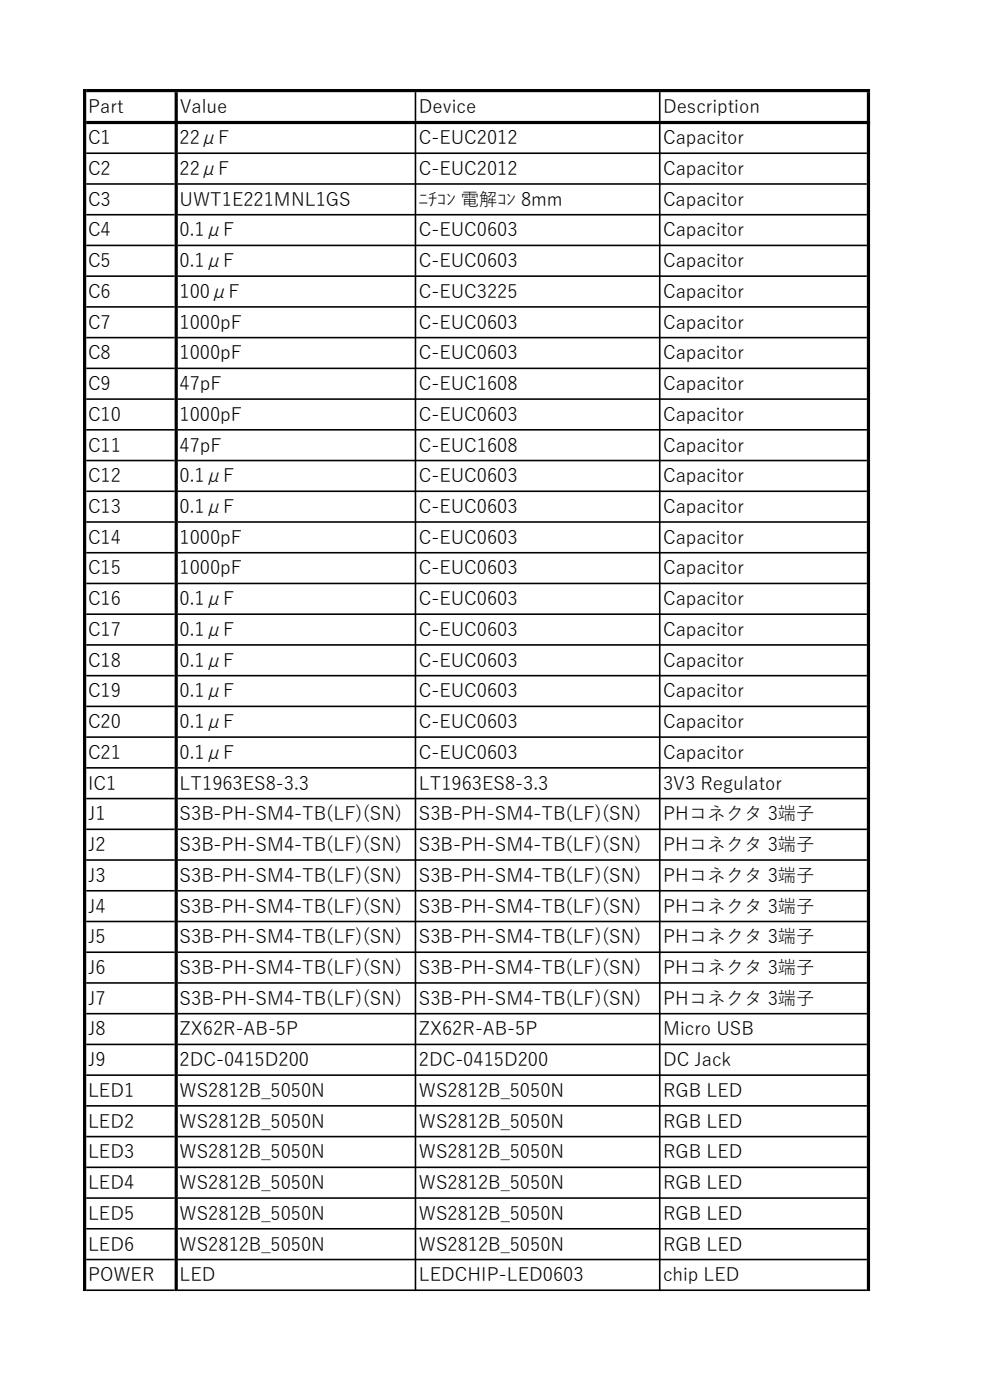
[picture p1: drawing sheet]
<svg xmlns="http://www.w3.org/2000/svg" width="210mm" height="297mm" viewBox="0 0 210 297" stroke-linecap="round" stroke-linejoin="round" font-family="sans-serif">
<defs><g id="words">
<g font-size="3.9">
<text x="18.7" y="24">Part</text>
<text x="38.1" y="24">Value</text>
<text x="88.9" y="24">Device</text>
<text x="140.7" y="24">Description</text>
<text x="18.7" y="30.6">C1</text>
<text x="38.1" y="30.6">22μF</text>
<text x="88.8" y="30.6">C-EUC2012</text>
<text x="140.7" y="30.6">Capacitor</text>
<text x="18.7" y="37.1">C2</text>
<text x="38.1" y="37.1">22μF</text>
<text x="88.8" y="37.1">C-EUC2012</text>
<text x="140.7" y="37.1">Capacitor</text>
<text x="18.7" y="43.6">C3</text>
<text x="38.1" y="43.6">UWT1E221MNL1GS</text>
<text x="88.9" y="43.6">ﾆﾁｺﾝ 電解ｺﾝ 8mm</text>
<text x="140.7" y="43.6">Capacitor</text>
<text x="18.7" y="50.2">C4</text>
<text x="38.1" y="50.2">0.1μF</text>
<text x="88.9" y="50.2">C-EUC0603</text>
<text x="140.7" y="50.2">Capacitor</text>
<text x="18.7" y="56.7">C5</text>
<text x="38.1" y="56.7">0.1μF</text>
<text x="88.9" y="56.7">C-EUC0603</text>
<text x="140.7" y="56.7">Capacitor</text>
<text x="18.7" y="63.2">C6</text>
<text x="38.1" y="63.2">100μF</text>
<text x="88.8" y="63.2">C-EUC3225</text>
<text x="140.7" y="63.2">Capacitor</text>
<text x="18.7" y="69.7">C7</text>
<text x="38.1" y="69.7">1000pF</text>
<text x="88.9" y="69.7">C-EUC0603</text>
<text x="140.7" y="69.7">Capacitor</text>
<text x="18.7" y="76.2">C8</text>
<text x="38.1" y="76.2">1000pF</text>
<text x="88.9" y="76.2">C-EUC0603</text>
<text x="140.7" y="76.2">Capacitor</text>
<text x="18.7" y="82.8">C9</text>
<text x="38.1" y="82.8">47pF</text>
<text x="88.8" y="82.8">C-EUC1608</text>
<text x="140.7" y="82.8">Capacitor</text>
<text x="18.7" y="89.3">C10</text>
<text x="38.1" y="89.3">1000pF</text>
<text x="88.8" y="89.3">C-EUC0603</text>
<text x="140.7" y="89.3">Capacitor</text>
<text x="18.7" y="95.8">C11</text>
<text x="38.1" y="95.8">47pF</text>
<text x="88.9" y="95.8">C-EUC1608</text>
<text x="140.7" y="95.8">Capacitor</text>
<text x="18.7" y="102.3">C12</text>
<text x="38.1" y="102.3">0.1μF</text>
<text x="88.8" y="102.3">C-EUC0603</text>
<text x="140.7" y="102.3">Capacitor</text>
<text x="18.7" y="108.8">C13</text>
<text x="38.1" y="108.8">0.1μF</text>
<text x="88.8" y="108.8">C-EUC0603</text>
<text x="140.7" y="108.8">Capacitor</text>
<text x="18.7" y="115.4">C14</text>
<text x="38.1" y="115.4">1000pF</text>
<text x="88.8" y="115.4">C-EUC0603</text>
<text x="140.7" y="115.4">Capacitor</text>
<text x="18.7" y="121.9">C15</text>
<text x="38.1" y="121.9">1000pF</text>
<text x="88.8" y="121.9">C-EUC0603</text>
<text x="140.7" y="121.9">Capacitor</text>
<text x="18.7" y="128.4">C16</text>
<text x="38.1" y="128.4">0.1μF</text>
<text x="88.8" y="128.4">C-EUC0603</text>
<text x="140.7" y="128.4">Capacitor</text>
<text x="18.7" y="134.9">C17</text>
<text x="38.1" y="134.9">0.1μF</text>
<text x="88.8" y="134.9">C-EUC0603</text>
<text x="140.7" y="134.9">Capacitor</text>
<text x="18.7" y="141.4">C18</text>
<text x="38.1" y="141.4">0.1μF</text>
<text x="88.8" y="141.4">C-EUC0603</text>
<text x="140.7" y="141.4">Capacitor</text>
<text x="18.7" y="148">C19</text>
<text x="38.1" y="148">0.1μF</text>
<text x="88.8" y="148">C-EUC0603</text>
<text x="140.7" y="148">Capacitor</text>
<text x="18.7" y="154.5">C20</text>
<text x="38.1" y="154.5">0.1μF</text>
<text x="88.8" y="154.5">C-EUC0603</text>
<text x="140.7" y="154.5">Capacitor</text>
<text x="18.7" y="161">C21</text>
<text x="38.1" y="161">0.1μF</text>
<text x="88.8" y="161">C-EUC0603</text>
<text x="140.7" y="161">Capacitor</text>
<text x="18.7" y="167.5">IC1</text>
<text x="38.1" y="167.5">LT1963ES8-3.3</text>
<text x="88.8" y="167.5">LT1963ES8-3.3</text>
<text x="140.7" y="167.5">3V3 Regulator</text>
<text x="18.7" y="174">J1</text>
<text x="38.1" y="174">S3B-PH-SM4-TB(LF)(SN)</text>
<text x="88.9" y="174">S3B-PH-SM4-TB(LF)(SN)</text>
<text x="140.7" y="174">PHコネクタ 3端子</text>
<text x="18.7" y="180.6">J2</text>
<text x="38.1" y="180.6">S3B-PH-SM4-TB(LF)(SN)</text>
<text x="88.9" y="180.6">S3B-PH-SM4-TB(LF)(SN)</text>
<text x="140.7" y="180.6">PHコネクタ 3端子</text>
<text x="18.7" y="187.1">J3</text>
<text x="38.1" y="187.1">S3B-PH-SM4-TB(LF)(SN)</text>
<text x="88.9" y="187.1">S3B-PH-SM4-TB(LF)(SN)</text>
<text x="140.7" y="187.1">PHコネクタ 3端子</text>
<text x="18.7" y="193.6">J4</text>
<text x="38.1" y="193.6">S3B-PH-SM4-TB(LF)(SN)</text>
<text x="88.9" y="193.6">S3B-PH-SM4-TB(LF)(SN)</text>
<text x="140.7" y="193.6">PHコネクタ 3端子</text>
<text x="18.7" y="200.1">J5</text>
<text x="38.1" y="200.1">S3B-PH-SM4-TB(LF)(SN)</text>
<text x="88.9" y="200.1">S3B-PH-SM4-TB(LF)(SN)</text>
<text x="140.7" y="200.1">PHコネクタ 3端子</text>
<text x="18.7" y="206.6">J6</text>
<text x="38.1" y="206.6">S3B-PH-SM4-TB(LF)(SN)</text>
<text x="88.9" y="206.6">S3B-PH-SM4-TB(LF)(SN)</text>
<text x="140.7" y="206.6">PHコネクタ 3端子</text>
<text x="18.7" y="213.1">J7</text>
<text x="38.1" y="213.1">S3B-PH-SM4-TB(LF)(SN)</text>
<text x="88.9" y="213.1">S3B-PH-SM4-TB(LF)(SN)</text>
<text x="140.7" y="213.1">PHコネクタ 3端子</text>
<text x="18.7" y="219.7">J8</text>
<text x="38.1" y="219.7">ZX62R-AB-5P</text>
<text x="88.9" y="219.7">ZX62R-AB-5P</text>
<text x="140.7" y="219.7">Micro USB</text>
<text x="18.7" y="226.2">J9</text>
<text x="38.1" y="226.2">2DC-0415D200</text>
<text x="88.9" y="226.2">2DC-0415D200</text>
<text x="140.7" y="226.2">DC Jack</text>
<text x="18.7" y="232.7">LED1</text>
<text x="38.1" y="232.7">WS2812B_5050N</text>
<text x="88.9" y="232.7">WS2812B_5050N</text>
<text x="140.7" y="232.7">RGB LED</text>
<text x="18.7" y="239.2">LED2</text>
<text x="38.1" y="239.2">WS2812B_5050N</text>
<text x="88.9" y="239.2">WS2812B_5050N</text>
<text x="140.7" y="239.2">RGB LED</text>
<text x="18.7" y="245.7">LED3</text>
<text x="38.1" y="245.7">WS2812B_5050N</text>
<text x="88.9" y="245.7">WS2812B_5050N</text>
<text x="140.7" y="245.7">RGB LED</text>
<text x="18.7" y="252.3">LED4</text>
<text x="38.1" y="252.3">WS2812B_5050N</text>
<text x="88.9" y="252.3">WS2812B_5050N</text>
<text x="140.7" y="252.3">RGB LED</text>
<text x="18.7" y="258.8">LED5</text>
<text x="38.1" y="258.8">WS2812B_5050N</text>
<text x="88.9" y="258.8">WS2812B_5050N</text>
<text x="140.7" y="258.8">RGB LED</text>
<text x="18.7" y="265.3">LED6</text>
<text x="38.1" y="265.3">WS2812B_5050N</text>
<text x="88.9" y="265.3">WS2812B_5050N</text>
<text x="140.7" y="265.3">RGB LED</text>
<text x="18.7" y="271.8">POWER</text>
<text x="38.1" y="271.8">LED</text>
<text x="88.9" y="271.8">LEDCHIP-LED0603</text>
<text x="140.7" y="271.8">chip LED</text>
</g>
</g></defs>
<g fill="#000">
<path d="M17.6 18.9h.7v255h-.7zM37 19.6h.7v254.3h-.7zM88 26.3h.3v247.6h-.3zM139.8 26.3h.3v247.6h-.3zM183.9 19.6h.7v254.3h-.7z" fill-rule="evenodd"/>
<path d="M18.3 18.9h166.3v.7h-166.3zM18.3 25.7h166.3v.6h-166.3zM37.7 32.3h146.2v.4h-146.2zM37.7 38.9h146.2v.3h-146.2zM37.7 45.4h146.2v.3h-146.2zM37.7 51.9h146.2v.3h-146.2zM37.7 58.4h146.2v.4h-146.2zM37.7 64.9h146.2v.4h-146.2zM37.7 71.5h146.2v.3h-146.2zM37.7 78h146.2v.3h-146.2zM37.7 84.5h146.2v.3h-146.2zM37.7 91h146.2v.4h-146.2zM37.7 97.5h146.2v.4h-146.2zM37.7 104.1h146.2v.3h-146.2zM37.7 110.6h146.2v.3h-146.2zM37.7 117.1h146.2v.3h-146.2zM37.7 123.6h146.2v.4h-146.2zM37.7 130.1h146.2v.4h-146.2zM37.7 136.7h146.2v.3h-146.2zM37.7 143.2h146.2v.3h-146.2zM37.7 149.7h146.2v.3h-146.2zM37.7 156.2h146.2v.3h-146.2zM37.7 162.7h146.2v.4h-146.2zM37.7 169.2h146.2v.4h-146.2zM37.7 175.8h146.2v.3h-146.2zM37.7 182.3h146.2v.3h-146.2zM37.7 188.8h146.2v.3h-146.2zM37.7 195.3h146.2v.4h-146.2zM37.7 201.8h146.2v.4h-146.2zM37.7 208.4h146.2v.3h-146.2zM37.7 214.9h146.2v.3h-146.2zM37.7 221.4h146.2v.3h-146.2zM37.7 227.9h146.2v.4h-146.2zM37.7 234.4h146.2v.4h-146.2zM37.7 241h146.2v.3h-146.2zM37.7 247.5h146.2v.3h-146.2zM37.7 254h146.2v.3h-146.2zM37.7 260.5h146.2v.4h-146.2zM37.7 267h146.2v.4h-146.2zM37.7 273.6h146.2v.3h-146.2z" fill-rule="evenodd"/>
<path d="M88 19.6h.3v6.1h-.3zM139.8 19.6h.3v6.1h-.3zM18.3 32.3h18.7v.4h-18.7zM18.3 38.9h18.7v.3h-18.7zM18.3 45.4h18.7v.3h-18.7zM18.3 51.9h18.7v.3h-18.7zM18.3 58.4h18.7v.4h-18.7zM18.3 64.9h18.7v.4h-18.7zM18.3 71.5h18.7v.3h-18.7zM18.3 78h18.7v.3h-18.7zM18.3 84.5h18.7v.3h-18.7zM18.3 91h18.7v.4h-18.7zM18.3 97.5h18.7v.4h-18.7zM18.3 104.1h18.7v.3h-18.7zM18.3 110.6h18.7v.3h-18.7zM18.3 117.1h18.7v.3h-18.7zM18.3 123.6h18.7v.4h-18.7zM18.3 130.1h18.7v.4h-18.7zM18.3 136.7h18.7v.3h-18.7zM18.3 143.2h18.7v.3h-18.7zM18.3 149.7h18.7v.3h-18.7zM18.3 156.2h18.7v.3h-18.7zM18.3 162.7h18.7v.4h-18.7zM18.3 169.2h18.7v.4h-18.7zM18.3 175.8h18.7v.3h-18.7zM18.3 182.3h18.7v.3h-18.7zM18.3 188.8h18.7v.3h-18.7zM18.3 195.3h18.7v.4h-18.7zM18.3 201.8h18.7v.4h-18.7zM18.3 208.4h18.7v.3h-18.7zM18.3 214.9h18.7v.3h-18.7zM18.3 221.4h18.7v.3h-18.7zM18.3 227.9h18.7v.4h-18.7zM18.3 234.4h18.7v.4h-18.7zM18.3 241h18.7v.3h-18.7zM18.3 247.5h18.7v.3h-18.7zM18.3 254h18.7v.3h-18.7zM18.3 260.5h18.7v.4h-18.7zM18.3 267h18.7v.4h-18.7zM18.3 273.6h18.7v.3h-18.7z" fill-rule="evenodd"/>
</g>
<use href="#words"/>
</svg>
